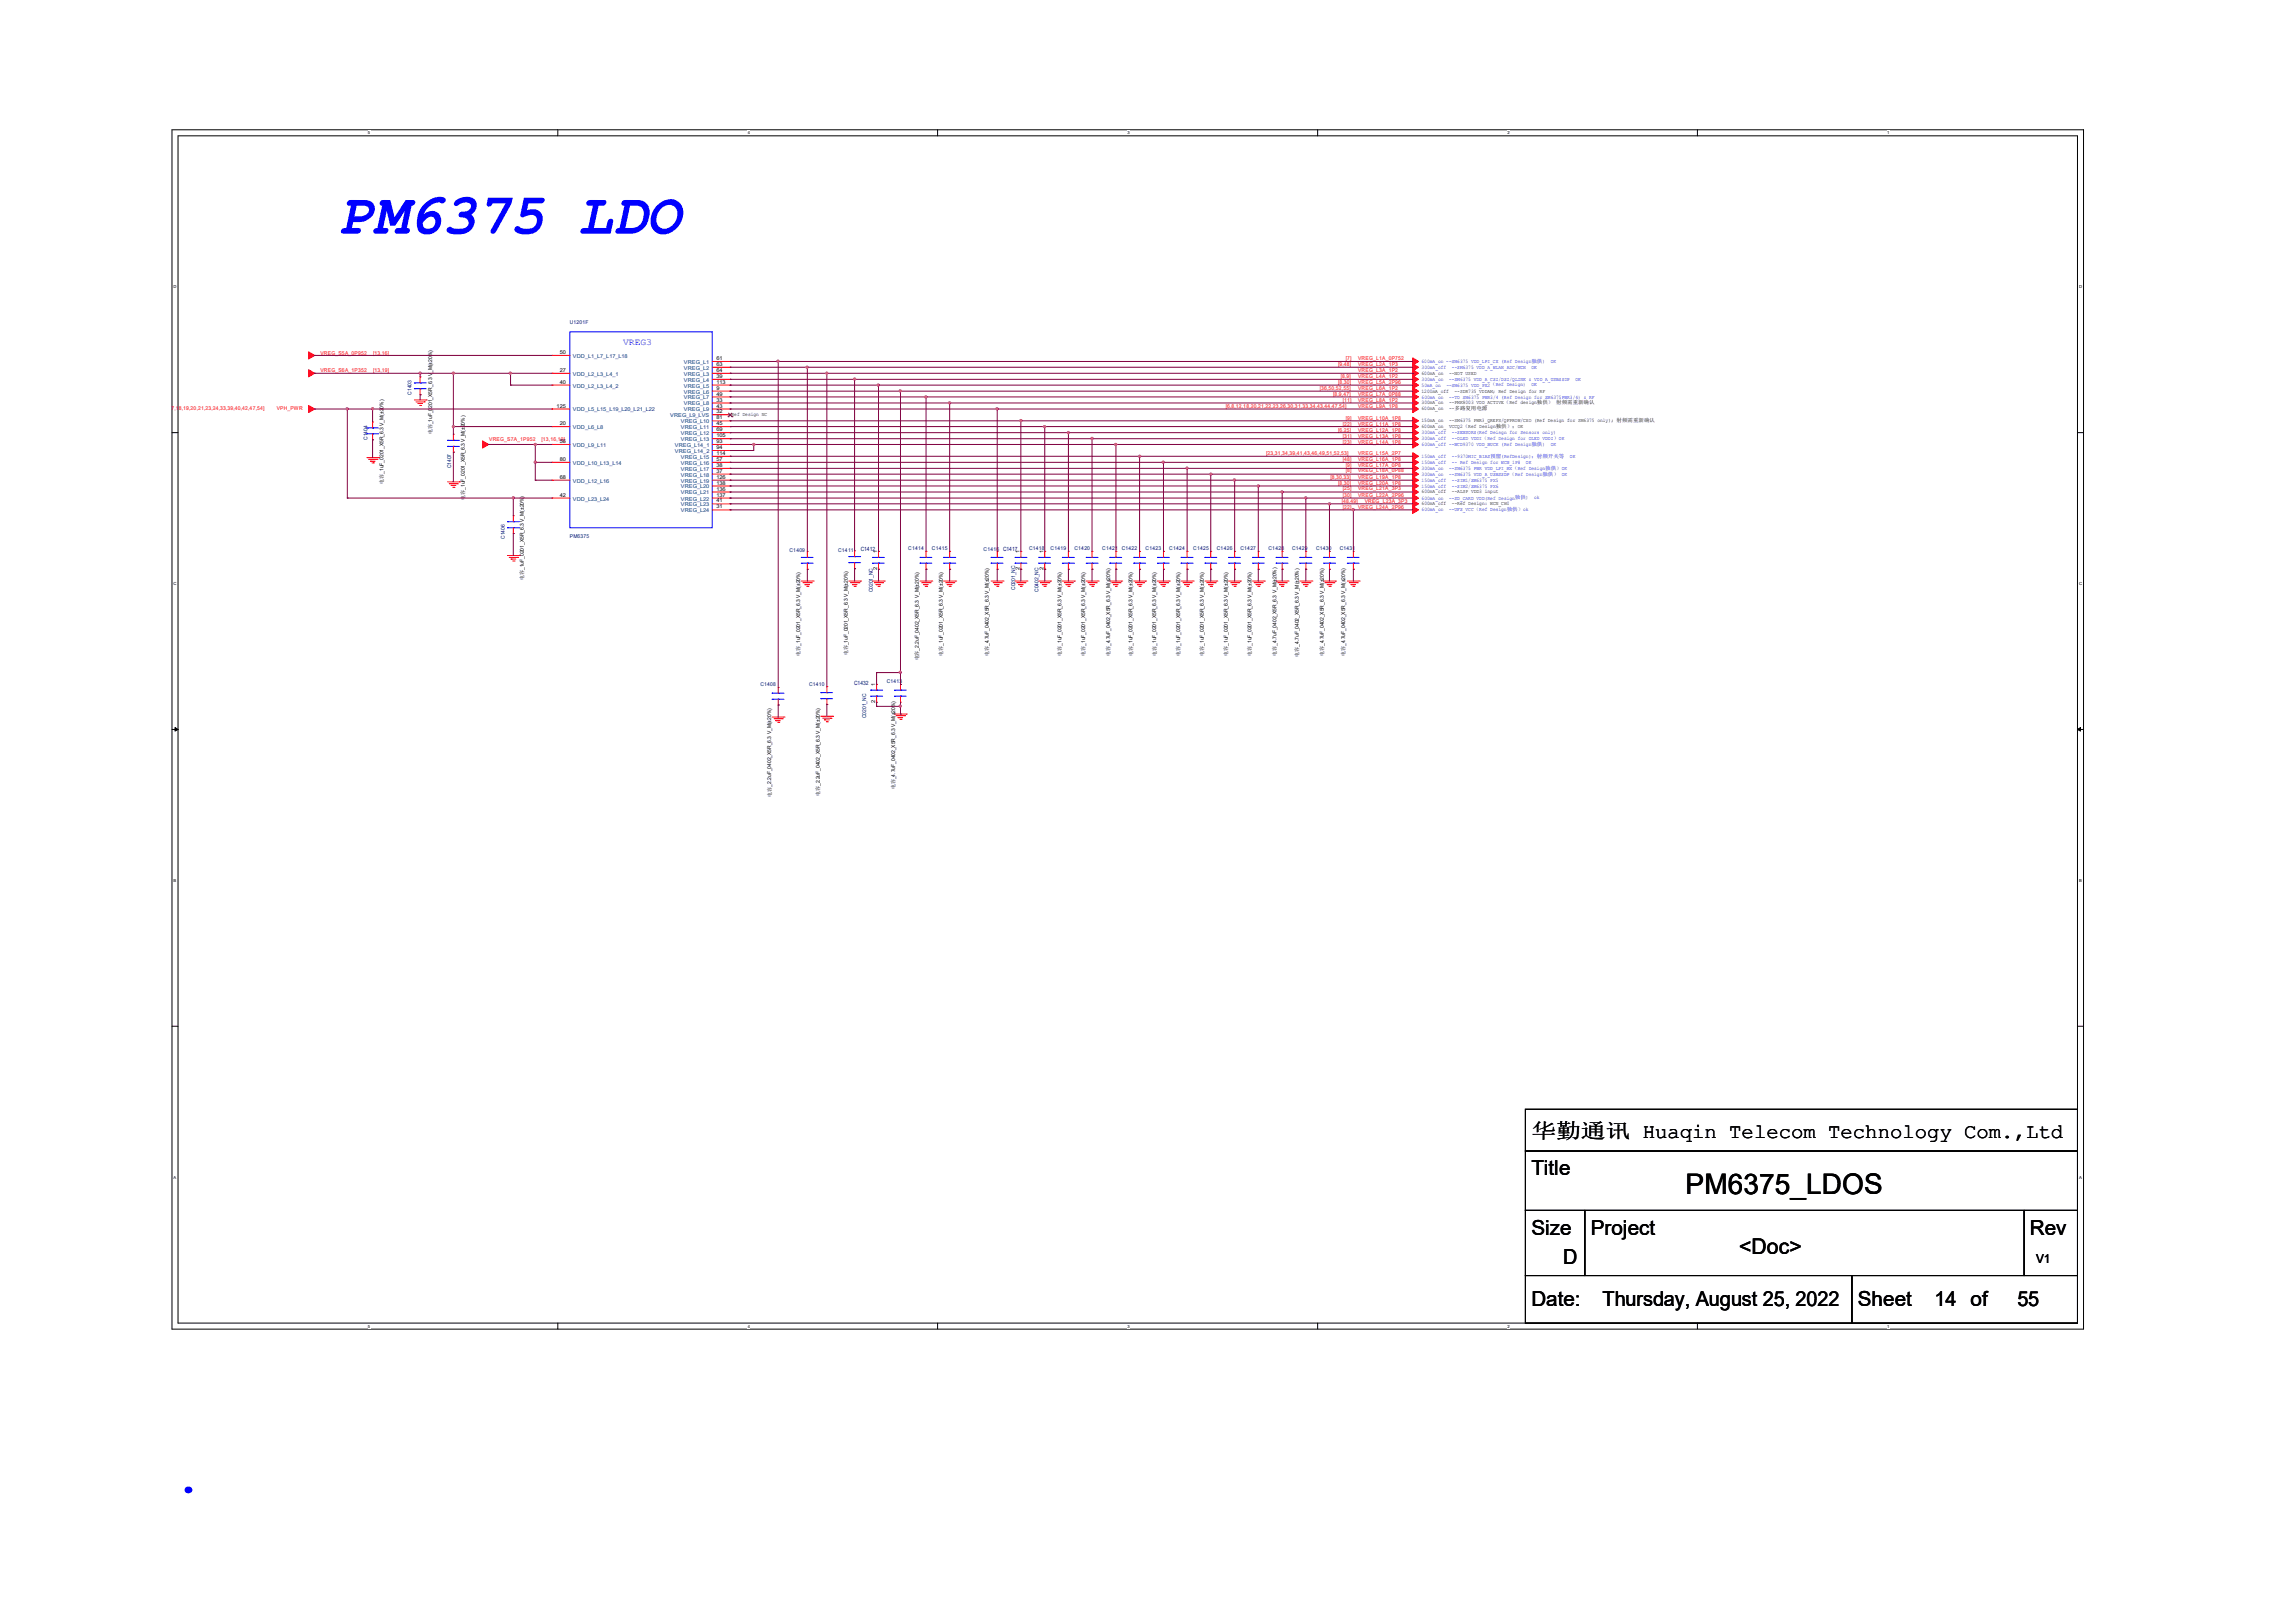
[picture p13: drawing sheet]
<svg xmlns="http://www.w3.org/2000/svg" width="350mm" height="250mm" viewBox="0 0 350 250" stroke-linecap="round" stroke-linejoin="round" font-family="sans-serif">
<defs><g id="words">
<text font-size="8.8" fill="#00f" x="52.3" y="36">PM6375 LDO</text>
<text font-size="8.5" fill="#00f" x="26.5" y="229.9">.</text>
<text font-size="4.4" x="259.7" y="183.9">PM6375_LDOS</text>
<text font-size="3.3" x="267.9" y="193.1">&lt;Doc&gt;</text>
<g font-size="3.2">
<text x="235.9" y="175.2">华勤通讯 Huaqin Telecom Technology Com.,Ltd</text>
<text x="235.9" y="181">Title</text>
<text x="235.9" y="190.2">Size</text>
<text x="245.1" y="190.2">Project</text>
<text x="312.7" y="190.2">Rev</text>
<text x="240.8" y="194.7">D</text>
<text x="235.9" y="201.1">Date:</text>
<text x="246.9" y="201.1">Thursday, August 25, 2022</text>
<text x="286.2" y="201.1">Sheet</text>
<text x="298" y="201.1">14 of</text>
<text x="310.8" y="201.1">55</text>
</g>
<text font-size="1.9" x="313.6" y="194.5">V1</text>
<text font-size="1.4" fill="#00f" x="96" y="53.2">VREG3</text>
<g font-size=".9" fill="#000080">
<text x="132.6" y="84.8">C1412</text>
<text x="131.6" y="105.5">C1432</text>
</g>
<g font-size=".8" fill="#000080">
<text x="87.8" y="49.8">U1201F</text>
<text x="63.4" y="60.8" transform="rotate(-90 63.4 60.8)">C1403</text>
<text x="56.6" y="67.7" transform="rotate(-90 56.6 67.7)">C1404</text>
<text x="69.5" y="72.1" transform="rotate(-90 69.5 72.1)">C1407</text>
<text x="77.8" y="83" transform="rotate(-90 77.8 83)">C1406</text>
<text x="87.8" y="82.9">PM6375</text>
<text x="121.6" y="85.1">C1409</text>
<text x="129.1" y="85">C1411</text>
<text x="139.9" y="84.8">C1414</text>
<text x="143.6" y="84.8">C1415</text>
<text x="151.5" y="84.9">C1416 C1417</text>
<text x="158.5" y="84.8">C1418</text>
<text x="161.8" y="84.8">C1419</text>
<text x="165.5" y="84.8">C1420</text>
<text x="169.8" y="84.8">C1421</text>
<text x="172.8" y="84.8">C1422</text>
<text x="176.5" y="84.8">C1423</text>
<text x="180.1" y="84.8">C1424</text>
<text x="183.8" y="84.8">C1425</text>
<text x="187.5" y="84.8">C1426</text>
<text x="191.1" y="84.8">C1427</text>
<text x="195.4" y="84.8">C1428</text>
<text x="199.1" y="84.8">C1429</text>
<text x="202.7" y="84.8">C1430</text>
<text x="206.4" y="84.8">C1431</text>
<text x="134.4" y="91.2" transform="rotate(-90 134.4 91.2)">C0201_NC</text>
<text x="156.4" y="90.9" transform="rotate(-90 156.4 90.9)">C0201_NC</text>
<text x="160" y="91.2" transform="rotate(-90 160 91.2)">C0402_NC</text>
<text x="117.1" y="105.7">C1408</text>
<text x="124.6" y="105.6">C1410</text>
<text x="136.6" y="105.2">C1413</text>
<text x="133.4" y="110.6" transform="rotate(-90 133.4 110.6)">C0201_NC</text>
</g>
<g font-size=".8" fill="#f00">
<text x="49.4" y="54.6">VREG_S5A_0P952</text>
<text x="49.4" y="57.3">VREG_S6A_1P352</text>
<text x="57.5" y="54.6">[13,16]</text>
<text x="57.5" y="57.3">[13,19]</text>
<text x="206.1" y="56.4">[9,48]</text>
<text x="206.1" y="59.2">[8,30]</text>
<text x="206.6" y="58.3">[8,9]</text>
<text x="207.3" y="55.5">[7]</text>
<text x="209.2" y="57.3">VREG_L3A_1P2</text>
<text x="209.2" y="55.5">VREG_L1A_0P752</text>
<text x="209.2" y="56.4">VREG_L2A_1P3</text>
<text x="209.2" y="58.3">VREG_L4A_1P2</text>
<text x="209.2" y="59.2">VREG_L5A_2P96</text>
<text x="21.2" y="63.1">[12,13,15,16,17,18,19,20,21,23,24,33,39,40,42,47,54]</text>
<text x="42.6" y="63.1">VPH_PWR</text>
<text x="188.8" y="62.8">[6,8,12,18,20,21,22,23,26,30,31,33,34,43,44,47,54]</text>
<text x="203.3" y="60.1">[36,50,52,55]</text>
<text x="205.4" y="61">[8,9,47]</text>
<text x="206.9" y="65.6">[22]</text>
<text x="206.9" y="61.9">[11]</text>
<text x="207.3" y="64.7">[9]</text>
<text x="209.2" y="62.8">VREG_L9A_1P8</text>
<text x="209.2" y="64.7">VREG_L10A_1P8</text>
<text x="209.2" y="65.6">VREG_L11A_1P8</text>
<text x="209.2" y="60.1">VREG_L6A_1P2</text>
<text x="209.2" y="61">VREG_L7A_0P88</text>
<text x="209.2" y="61.9">VREG_L8A_1P2</text>
<text x="75.3" y="68">VREG_S7A_1P952</text>
<text x="83.4" y="68">[13,16,19]</text>
<text x="195" y="70.2">[23,31,34,39,41,43,46,49,51,52,53]</text>
<text x="206.1" y="66.5">[6,25]</text>
<text x="206.9" y="67.4">[31]</text>
<text x="206.9" y="68.3">[23]</text>
<text x="206.9" y="71">[48]</text>
<text x="207.3" y="72">[9]</text>
<text x="209.2" y="66.5">VREG_L12A_1P8</text>
<text x="209.2" y="67.4">VREG_L13A_1P8</text>
<text x="209.2" y="68.3">VREG_L14A_1P8</text>
<text x="209.2" y="70.2">VREG_L15A_2P7</text>
<text x="209.2" y="71">VREG_L16A_1P8</text>
<text x="209.2" y="72">VREG_L17A_0P8</text>
<text x="205" y="73.7">[8,30,33]</text>
<text x="206.1" y="74.6">[8,30]</text>
<text x="206.7" y="77.5">[48,49]</text>
<text x="206.9" y="76.5">[30]</text>
<text x="206.9" y="75.5">[25]</text>
<text x="207.3" y="72.8">[8]</text>
<text x="209.2" y="72.8">VREG_L18A_0P88</text>
<text x="209.2" y="73.7">VREG_L19A_1P8</text>
<text x="209.2" y="74.6">VREG_L20A_1P8</text>
<text x="209.2" y="76.5">VREG_L22A_2P96</text>
<text x="209.2" y="75.5">VREG_L21A_3P3</text>
<text x="210.2" y="77.5">VREG_L23A_3P3</text>
<text x="206.9" y="78.4">[22]</text>
<text x="209.2" y="78.4">VREG_L24A_2P96</text>
</g>
<g font-size=".8">
<text x="86.2" y="54.5">50</text>
<text x="86.2" y="57.3">27</text>
<text x="86.2" y="59.1">40</text>
<text x="110.4" y="55.5">61</text>
<text x="110.4" y="56.4">63</text>
<text x="110.4" y="57.3">64</text>
<text x="110.4" y="58.2">39</text>
<text x="110.4" y="59.1">113</text>
<text x="219" y="57.7">600mA_on</text>
<text x="223.2" y="57.7">--NOT USED</text>
<text x="85.8" y="62.8">125</text>
<text x="86.2" y="65.5">20</text>
<text x="110.4" y="60">9</text>
<text x="110.4" y="60.9">49</text>
<text x="110.4" y="61.9">33</text>
<text x="110.4" y="62.8">43</text>
<text x="110.4" y="64.6">81</text>
<text x="110.4" y="65.5">45</text>
<text x="110.4" y="63.7">32</text>
<text x="112.7" y="64.1">Ref Design NC</text>
<text x="219" y="60.5">1200mA_off</text>
<text x="219" y="63.2">600mA_on</text>
<text x="219" y="65">150mA_on</text>
<text x="219" y="66">600mA_on_ VCCQ2（Ref Design独供）；OK</text>
<text x="219" y="62.3">300mA_on</text>
<text x="223.2" y="63.2">--多路复用电源</text>
<text x="223.2" y="65">--SM6375 PWR3_QREFS/QFPROW/CXO (Ref Design for SM6375 only); 射频需重新确认</text>
<text x="223.2" y="62.3">--PMK8003 VDD_ACTIVE（Ref design独供） 射频需重新确认</text>
<text x="224.1" y="60.5">--SDR735_VDDAM; Ref Design for RF</text>
<text x="66.6" y="66.9" transform="rotate(-90 66.6 66.9)">电容_1uF_0201_X5R_6.3 V_M(±20%)</text>
<text x="86.2" y="68.2">56</text>
<text x="86.2" y="71">80</text>
<text x="110.4" y="66.4">69</text>
<text x="110.4" y="67.4">105</text>
<text x="110.4" y="70.1">114</text>
<text x="110.4" y="71">57</text>
<text x="110.4" y="71.9">38</text>
<text x="110.4" y="68.2">93</text>
<text x="110.4" y="69.2">94</text>
<text x="59.1" y="74.5" transform="rotate(-90 59.1 74.5)">电容_1uF_0201_X5R_6.3 V_M(±20%)</text>
<text x="71.6" y="77" transform="rotate(-90 71.6 77)">电容_1uF_0201_X5R_6.3 V_M(±20%)</text>
<text x="86.2" y="73.8">68</text>
<text x="86.2" y="76.5">42</text>
<text x="110.4" y="72.8">37</text>
<text x="110.4" y="73.8">126</text>
<text x="110.4" y="74.6">138</text>
<text x="110.4" y="75.6">136</text>
<text x="110.4" y="76.5">137</text>
<text x="110.4" y="77.4">41</text>
<text x="219" y="77.8">600mA_off</text>
<text x="219" y="76">600mA_off</text>
<text x="223.7" y="77.8">--Ref Design: WCN_CH0</text>
<text x="223.7" y="76">--ALSP VDD3 input</text>
<text x="110.4" y="78.3">31</text>
<text x="80.7" y="89.3" transform="rotate(-90 80.7 89.3)">电容_1uF_0201_X5R_6.3 V_M(±20%)</text>
<text x="135.1" y="87.9" transform="rotate(-90 135.1 87.9)">2</text>
<text x="135.1" y="85.2" transform="rotate(-90 135.1 85.2)">1</text>
<text x="157" y="87.9" transform="rotate(-90 157 87.9)">2</text>
<text x="157" y="85.2" transform="rotate(-90 157 85.2)">1</text>
<text x="160.7" y="87.9" transform="rotate(-90 160.7 87.9)">2</text>
<text x="160.7" y="85.2" transform="rotate(-90 160.7 85.2)">1</text>
<text x="123.3" y="101" transform="rotate(-90 123.3 101)">电容_1uF_0201_X5R_6.3 V_M(±20%)</text>
<text x="130.6" y="100.9" transform="rotate(-90 130.6 100.9)">电容_1uF_0201_X5R_6.3 V_M(±20%)</text>
<text x="141.6" y="101.7" transform="rotate(-90 141.6 101.7)">电容_2.2uF_0402_X5R_6.3 V_M(±20%)</text>
<text x="145.2" y="101" transform="rotate(-90 145.2 101)">电容_1uF_0201_X5R_6.3 V_M(±20%)</text>
<text x="152.4" y="101.1" transform="rotate(-90 152.4 101.1)">电容_4.7uF_0402_X5R_6.3 V_M(±20%)</text>
<text x="163.5" y="101" transform="rotate(-90 163.5 101)">电容_1uF_0201_X5R_6.3 V_M(±20%)</text>
<text x="167.2" y="101" transform="rotate(-90 167.2 101)">电容_1uF_0201_X5R_6.3 V_M(±20%)</text>
<text x="171" y="101.1" transform="rotate(-90 171 101.1)">电容_4.7uF_0402_X5R_6.3 V_M(±20%)</text>
<text x="174.5" y="101" transform="rotate(-90 174.5 101)">电容_1uF_0201_X5R_6.3 V_M(±20%)</text>
<text x="178.1" y="101" transform="rotate(-90 178.1 101)">电容_1uF_0201_X5R_6.3 V_M(±20%)</text>
<text x="181.8" y="101" transform="rotate(-90 181.8 101)">电容_1uF_0201_X5R_6.3 V_M(±20%)</text>
<text x="185.5" y="101" transform="rotate(-90 185.5 101)">电容_1uF_0201_X5R_6.3 V_M(±20%)</text>
<text x="189.1" y="101" transform="rotate(-90 189.1 101)">电容_1uF_0201_X5R_6.3 V_M(±20%)</text>
<text x="192.8" y="101" transform="rotate(-90 192.8 101)">电容_1uF_0201_X5R_6.3 V_M(±20%)</text>
<text x="196.6" y="101" transform="rotate(-90 196.6 101)">电容_4.7uF_0402_X5R_6.3 V_M(±20%)</text>
<text x="200.1" y="101.1" transform="rotate(-90 200.1 101.1)">电容_4.7uF_0402_X5R_6.3 V_M(±20%)</text>
<text x="204" y="101.1" transform="rotate(-90 204 101.1)">电容_4.7uF_0402_X5R_6.3 V_M(±20%)</text>
<text x="207.2" y="101.1" transform="rotate(-90 207.2 101.1)">电容_4.7uF_0402_X5R_6.3 V_M(±20%)</text>
<text x="134.8" y="105.7" transform="rotate(-90 134.8 105.7)">1</text>
<text x="134.8" y="108.3" transform="rotate(-90 134.8 108.3)">2</text>
<text x="118.8" y="122.7" transform="rotate(-90 118.8 122.7)">电容_2.2uF_0402_X5R_6.3 V_M(±20%)</text>
<text x="126.3" y="122.6" transform="rotate(-90 126.3 122.6)">电容_2.2uF_0402_X5R_6.3 V_M(±20%)</text>
<text x="137.9" y="121.5" transform="rotate(-90 137.9 121.5)">电容_4.7uF_0402_X5R_6.3 V_M(±20%)</text>
</g>
<g font-size=".8" fill="#004080">
<text x="88.3" y="55.1">VDD_L1_L7_L17_L18</text>
<text x="88.3" y="57.9">VDD_L2_L3_L4_1</text>
<text x="88.3" y="59.7">VDD_L2_L3_L4_2</text>
<text x="105.4" y="56.1">VREG_L1</text>
<text x="105.4" y="56.9">VREG_L2</text>
<text x="105.4" y="57.9">VREG_L3</text>
<text x="105.4" y="58.8">VREG_L4</text>
<text x="105.4" y="59.7">VREG_L5</text>
<text x="88.3" y="63.4">VDD_L5_L15_L19_L20_L21_L22</text>
<text x="103.2" y="64.3">VREG_L9_LVS</text>
<text x="104.9" y="65.2">VREG_L10</text>
<text x="105.4" y="60.6">VREG_L6</text>
<text x="105.4" y="61.5">VREG_L7</text>
<text x="105.4" y="62.5">VREG_L8</text>
<text x="105.4" y="63.4">VREG_L9</text>
<text x="88.3" y="66.1">VDD_L6_L8</text>
<text x="88.3" y="68.8">VDD_L9_L11</text>
<text x="88.3" y="71.6">VDD_L10_L13_L14</text>
<text x="104" y="68.8">VREG_L14_1</text>
<text x="104" y="69.8">VREG_L14_2</text>
<text x="104.9" y="66.1">VREG_L11</text>
<text x="104.9" y="67">VREG_L12</text>
<text x="104.9" y="68">VREG_L13</text>
<text x="104.9" y="70.7">VREG_L15</text>
<text x="104.9" y="71.6">VREG_L16</text>
<text x="88.3" y="74.3">VDD_L12_L16</text>
<text x="88.3" y="77.1">VDD_L23_L24</text>
<text x="104.9" y="72.5">VREG_L17</text>
<text x="104.9" y="73.4">VREG_L18</text>
<text x="104.9" y="74.3">VREG_L19</text>
<text x="104.9" y="75.2">VREG_L20</text>
<text x="104.9" y="76.2">VREG_L21</text>
<text x="104.9" y="77.1">VREG_L22</text>
<text x="104.9" y="78">VREG_L23</text>
<text x="104.9" y="78.9">VREG_L24</text>
</g>
<g font-size=".8" fill="#00f">
<text x="219" y="55.9">600mA_on --SM6375 VDD_LPI_CX (Ref Design独供)</text>
<text x="219" y="56.8">300mA_off</text>
<text x="219" y="58.7">300mA_on</text>
<text x="219" y="59.6">50mA_on</text>
<text x="222.8" y="59.6">--SM6375 VDD_PX2（Ref Design)</text>
<text x="223.2" y="58.7">--SM6375 VDD_A_CSI/DSI/QLINK &amp; VDD_A_USBSSDP</text>
<text x="223.7" y="56.8">--SM6375 VDD_A_WLAN_ADC/WCN</text>
<text x="235.9" y="59.5">OK</text>
<text x="235.9" y="56.8">OK</text>
<text x="238.9" y="55.9">OK</text>
<text x="242.7" y="58.7">OK</text>
<text x="219" y="61.4">600mA_on</text>
<text x="223.2" y="61.4">--TO SM6375 PWR3/4 (Ref Design for SM6375PWR3/4) &amp; RF</text>
<text x="219" y="66.9">300mA_off</text>
<text x="219" y="67.8">300mA_off</text>
<text x="219" y="70.5">150mA_off</text>
<text x="219" y="68.7">600mA_off --WCD9370 VDD_BUCK (Ref Design独供)</text>
<text x="219" y="71.4">150mA_off</text>
<text x="223.7" y="66.9">--SENSORS(Ref Deisgn for Sensors only)</text>
<text x="223.7" y="67.8">--OLED VDDI（Ref Design for OLED VDDI）OK</text>
<text x="223.7" y="70.5">--9370MIC_BIAS预留(RefDesign)；射频开关等</text>
<text x="223.7" y="71.4">-- Ref Design for WCN_1P8</text>
<text x="235.1" y="71.4">OK</text>
<text x="238.9" y="68.7">OK</text>
<text x="241.9" y="70.5">OK</text>
<text x="219" y="74.2">150mA_off</text>
<text x="219" y="75.1">150mA_off</text>
<text x="219" y="77">600mA_on</text>
<text x="219" y="73.3">300mA_on</text>
<text x="219" y="72.4">300mA_on</text>
<text x="223.2" y="77">--SD_CARD VDD(Ref Design独供)</text>
<text x="223.2" y="73.3">--SM6375 VDD_A_USBSSDP（Ref Design独供） OK</text>
<text x="223.2" y="72.4">--SM6375 PWR VDD_LPI_MX（Ref Design独供）OK</text>
<text x="223.7" y="74.2">--SIM1/SM6375 PX5</text>
<text x="223.7" y="75.1">--SIM2/SM6375 PX6</text>
<text x="236.3" y="76.9">ok</text>
<text x="219" y="78.8">600mA_on</text>
<text x="223.2" y="78.8">--UFS_VCC（Ref Design独供）ok</text>
</g>
<g font-size=".6">
<text x="56.7" y="20.7">5</text>
<text x="115.2" y="20.7">4</text>
<text x="173.7" y="20.7">3</text>
<text x="232.2" y="20.7">2</text>
<text x="290.7" y="20.7">1</text>
<text x="26.7" y="44.4">D</text>
<text x="320.3" y="44.4">D</text>
<text x="26.7" y="90.1">C</text>
<text x="320.3" y="90.1">C</text>
<text x="26.7" y="135.8">B</text>
<text x="320.3" y="135.8">B</text>
<text x="26.7" y="181.5">A</text>
<text x="320.3" y="181.5">A</text>
<text x="56.7" y="204.5">5</text>
<text x="115.2" y="204.5">4</text>
<text x="173.7" y="204.5">3</text>
<text x="232.2" y="204.5">2</text>
<text x="290.7" y="204.5">1</text>
</g>
</g></defs>
<path d="M26.5 20h294.5v184.7h-294.5zM27.4 20.9h292.6v182.9h-292.6z" fill="none" stroke="#000" stroke-width=".15"/>
<g fill="#fff">
<path d="M56.7 20.1h.3v.7h-.3z"/>
<path d="M56.7 203.9h.3v.8h-.3z"/>
</g>
<path d="M85.9 20v.9M85.9 203.8v.9" fill="none" stroke="#000" stroke-width=".15"/>
<g fill="#fff">
<path d="M115.2 20.1h.3v.7h-.3z"/>
<path d="M115.2 203.9h.3v.8h-.3z"/>
</g>
<path d="M144.4 20v.9M144.4 203.8v.9" fill="none" stroke="#000" stroke-width=".15"/>
<g fill="#fff">
<path d="M173.7 20.1h.3v.7h-.3z"/>
<path d="M173.7 203.9h.3v.8h-.3z"/>
</g>
<path d="M203 20v.9M203 203.8v.9" fill="none" stroke="#000" stroke-width=".15"/>
<g fill="#fff">
<path d="M232.2 20.1h.4v.7h-.4z"/>
<path d="M232.2 203.9h.4v.8h-.4z"/>
</g>
<path d="M261.5 20v.9M261.5 203.8v.9" fill="none" stroke="#000" stroke-width=".15"/>
<g fill="#fff">
<path d="M290.7 20.1h.4v.7h-.4z"/>
<path d="M290.7 203.9h.4v.8h-.4z"/>
<path d="M26.7 43.8h.5v.7h-.5z"/>
<path d="M320.3 43.8h.5v.7h-.5z"/>
<path d="M26.7 89.5h.5v.7h-.5z"/>
<path d="M320.3 89.5h.5v.7h-.5z"/>
</g>
<path d="M26.5 66.6h.9M320 66.6h1" fill="none" stroke="#000" stroke-width=".15"/>
<g fill="#fff">
<path d="M26.7 135.2h.5v.7h-.5z"/>
<path d="M320.3 135.2h.4v.7h-.4z"/>
</g>
<path d="M26.5 112.4h.9M320 112.4h1" fill="none" stroke="#000" stroke-width=".15"/>
<path d="M27 112.1l.4 .3-.4 .2zM320 112.4l.5-.3v.5z" fill="#000" stroke="#000" stroke-width=".15"/>
<g fill="#fff">
<path d="M26.7 180.9h.4v.8h-.4z"/>
<path d="M320.3 180.9h.4v.8h-.4z"/>
</g>
<path d="M26.5 158.1h.9M320 158.1h1M235 177.3h85v9.1h-85zM235 170.9h85v6.4h-85zM235 186.4h9.1v10.1h-9.1zM235 196.5h50.3v7.3h-50.3zM244.1 186.4h67.7v10.1h-67.7zM285.3 196.5h34.7v7.3h-34.7zM311.8 186.4h8.2v10.1h-8.2z" fill="none" stroke="#000" stroke-width=".15"/>
<g fill="none" stroke="#f00" stroke-width=".15">
<path d="M64.7 58h.1M64.7 58v1M64.7 59.9v.9M85 54.7h2.8M85 57.5h2.8M85 59.3h2.8M85 54.7h.1M85 57.5h.1M85 59.3h.1M109.7 57.5h2.8M109.7 59.3h2.8M109.7 55.7h2.8"/>
<path d="M109.7 56.6h2.8M109.7 58.4h2.8M112.5 55.7h.1M112.5 56.6h.1M112.5 57.5h.1M112.5 58.4h.1M112.5 59.3h.1M56.5 70.5h1.8M56.8 70.7h1.3M57.1 71h.1M57.1 71h.7M57.3 71.3h.2"/>
<path d="M57.4 65h.1M57.4 67.7h.1M57.4 65v.9M57.4 66.8v.9M57.5 71.3h.1M58.1 70.7h.1M58.3 70.5h.1M63.8 61.6h1.9M64.1 61.9h1.3M64.4 62.2h.1M64.4 62.2h.7M64.6 62.5h.2"/>
<path d="M64.7 60.8h.1M64.8 62.5h.1M65.4 61.9h.1M65.7 61.6h.1M69 74.2h1.8M69.2 74.5h1.3M69.5 74.8h.1M69.5 74.8h.7M69.8 75.1h.1M69.8 66.9h.1M69.8 69.6h.1M69.8 66.9v.9"/>
<path d="M69.8 68.8v.8M69.9 75.1h.1M70.5 74.5h.1M70.8 74.2h.1M79.1 79.4h.1M79.1 79.4v1M85 63h2.8M85 65.7h2.8M85 68.5h2.8M85 71.2h2.8M85 74h2.8M85 76.7h2.8"/>
<path d="M85 63h.1M85 65.7h.1M85 68.5h.1M85 71.2h.1M85 74h.1M85 76.7h.1M109.7 63h2.8M109.7 65.7h2.8M109.7 68.5h2.8M109.7 71.2h2.8M109.7 74h2.8M109.7 76.7h2.8"/>
<path d="M109.7 60.3h2.8M109.7 61.1h2.8M109.7 62.1h2.8M109.7 63.9h2.8M109.7 64.8h2.8M109.7 66.6h2.8M109.7 67.6h2.8M109.7 69.4h2.8M109.7 70.3h2.8M109.7 72.1h2.8M109.7 73h2.8M109.7 74.9h2.8"/>
<path d="M109.7 75.8h2.8M109.7 77.6h2.8M109.7 78.5h2.8M112.5 60.3h.1M112.5 61.1h.1M112.5 62.1h.1M112.5 63h.1M112.5 63.9h.1M112.5 64.8h.1M112.5 65.7h.1M112.5 66.6h.1M112.5 67.6h.1"/>
<path d="M112.5 68.5h.1M112.5 69.4h.1M112.5 70.3h.1M112.5 71.2h.1M112.5 72.1h.1M112.5 73h.1M112.5 74h.1M112.5 74.9h.1M112.5 75.8h.1M112.5 76.7h.1M112.5 77.6h.1M112.5 78.5h.1"/>
<path d="M78.2 85.6h1.8M78.4 85.9h1.3M78.7 86.1h.8M78.7 86.1h.1M79 86.4h.2M79.1 82.2h.1M79.1 81.3v.9M79.2 86.4h.1M79.7 85.9h.1M80 85.6h.1M123.4 89.5h1.9M123.7 89.8h1.3"/>
<path d="M124 90.1h.1M124 90.1h.7M124.2 90.3h.3M124.4 84.9h.1M124.4 87.7h.1M124.4 84.9v1M124.4 86.8v.9M124.5 90.3h.1M125 89.8h.1M125.3 89.5h.1M130.8 89.5h1.8M131 89.8h1.3"/>
<path d="M131.3 90.1h.1M131.3 90.1h.7M131.6 90.3h.2M131.7 84.8h.1M131.7 87.6h.1M131.7 84.8v.9M131.7 86.7v.9M131.8 90.3h.1M132.3 89.8h.1M132.6 89.5h.1M134.4 89.5h1.8M134.7 89.8h1.3"/>
<path d="M135 90.1h.1M135 90.1h.7M135.2 90.3h.2M135.3 84.9h.1M135.3 87.7h.1M135.3 84.9v1M135.3 86.8v.9M135.4 90.3h.1M136 89.8h.1M136.2 89.5h.1M141.7 89.5h1.8M142 89.8h1.3"/>
<path d="M142.3 90.1h.7M142.3 90.1h.1M142.5 90.3h.2M142.7 84.9h.1M142.7 87.7h.1M142.7 84.9v1M142.7 86.8v.9M142.7 90.3h.1M143.3 89.8h.1M143.5 89.5h.1M145.4 89.5h1.8M145.7 89.8h1.2"/>
<path d="M145.9 90.1h.1M145.9 90.1h.8M146.2 90.3h.2M146.3 84.9h.1M146.3 87.7h.1M146.3 84.9v1M146.3 86.8v.9M146.4 90.3h.1M146.9 89.8h.1M147.2 89.5h.1M152.7 89.5h1.8M153 89.8h1.3"/>
<path d="M153.2 90.1h.1M153.2 90.1h.8M153.5 90.3h.2M153.6 84.9h.1M153.6 87.7h.1M153.6 84.9v1M153.6 86.8v.9M153.7 90.3h.1M154.3 89.8h.1M154.5 89.5h.1M156.4 89.5h1.8M156.6 89.8h1.3"/>
<path d="M156.9 90.1h.1M156.9 90.1h.7M157.2 90.3h.1M157.3 84.9h.1M157.3 87.7h.1M157.3 84.9v1M157.3 86.8v.9M157.3 90.3h.1M157.9 89.8h.1M158.2 89.5h.1M160 89.5h1.8M160.3 89.8h1.3"/>
<path d="M160.6 90.1h.7M160.6 90.1h.1M160.8 90.3h.2M160.9 84.9h.1M160.9 87.7h.1M160.9 84.9v1M160.9 86.8v.9M161 90.3h.1M161.6 89.8h.1M161.8 89.5h.1M163.7 89.5h1.8M164 89.8h1.2"/>
<path d="M164.2 90.1h.1M164.2 90.1h.8M164.5 90.3h.2M164.6 84.9h.1M164.6 87.7h.1M164.6 84.9v1M164.6 86.8v.9M164.7 90.3h.1M165.2 89.8h.1M165.5 89.5h.1M167.3 89.5h1.9M167.6 89.8h1.3"/>
<path d="M167.9 90.1h.1M167.9 90.1h.7M168.1 90.3h.3M168.2 84.9h.1M168.2 87.7h.1M168.2 84.9v1M168.2 86.8v.9M168.4 90.3h.1M168.9 89.8h.1M169.2 89.5h.1M171 89.5h1.8M171.3 89.8h1.2"/>
<path d="M171.5 90.1h.1M171.5 90.1h.7M171.8 90.3h.2M171.9 84.9h.1M171.9 87.7h.1M171.9 84.9v1M171.9 86.8v.9M172 90.3h.1M172.5 89.8h.1M172.8 89.5h.1M174.7 89.5h1.8M174.9 89.8h1.3"/>
<path d="M175.2 90.1h.1M175.2 90.1h.7M175.5 90.3h.1M175.6 84.9h.1M175.6 87.7h.1M175.6 84.9v1M175.6 86.8v.9M175.6 90.3h.1M176.2 89.8h.1M176.5 89.5h.1M178.3 89.5h1.8M178.6 89.8h1.3"/>
<path d="M178.9 90.1h.1M178.9 90.1h.7M179.1 90.3h.2M179.2 84.9h.1M179.2 87.7h.1M179.2 84.9v1M179.2 86.8v.9M179.3 90.3h.1M179.9 89.8h.1M180.1 89.5h.1M181.9 89.5h1.9M182.2 89.8h1.3"/>
<path d="M182.5 90.1h.8M182.5 90.1h.1M182.8 90.3h.2M182.9 84.9h.1M182.9 87.7h.1M182.9 84.9v1M182.9 86.8v.9M183 90.3h.1M183.5 89.8h.1M183.8 89.5h.1M185.6 89.5h1.8M185.9 89.8h1.3"/>
<path d="M186.2 90.1h.7M186.2 90.1h.1M186.4 90.3h.2M186.5 84.9h.1M186.5 87.7h.1M186.5 84.9v1M186.5 86.8v.9M186.6 90.3h.1M187.2 89.8h.1M187.4 89.5h.1M189.3 89.5h1.8M189.6 89.8h1.2"/>
<path d="M189.8 90.1h.1M189.8 90.1h.7M190.1 90.3h.2M190.2 84.9h.1M190.2 87.7h.1M190.2 84.9v1M190.2 86.8v.9M190.3 90.3h.1M190.8 89.8h.1M191.1 89.5h.1M192.9 89.5h1.9M193.2 89.8h1.3"/>
<path d="M193.5 90.1h.1M193.5 90.1h.7M193.8 90.3h.1M193.8 84.9h.1M193.8 87.7h.1M193.8 84.9v1M193.8 86.8v.9M193.9 90.3h.1M194.5 89.8h.1M194.8 89.5h.1M196.6 89.5h1.8M196.8 89.8h1.4"/>
<path d="M197.1 90.1h.1M197.1 90.1h.8M197.4 90.3h.2M197.5 84.9h.1M197.5 87.7h.1M197.5 84.9v1M197.5 86.8v.9M197.6 90.3h.1M198.2 89.8h.1M198.4 89.5h.1M200.2 89.5h1.9M200.5 89.8h1.3"/>
<path d="M200.8 90.1h.1M200.8 90.1h.7M201.1 90.3h.1M201.2 84.9h.1M201.2 87.7h.1M201.2 84.9v1M201.2 86.8v.9M201.2 90.3h.1M201.8 89.8h.1M202.1 89.5h.1M203.9 89.5h1.8M204.2 89.8h1.3"/>
<path d="M204.5 90.1h.7M204.5 90.1h.1M204.7 90.3h.2M204.8 84.9h.1M204.8 87.7h.1M204.8 84.9v1M204.8 86.8v.9M204.9 90.3h.1M205.5 89.8h.1M205.7 89.5h.1M207.6 89.5h1.8M207.9 89.8h1.2"/>
<path d="M208.1 90.1h.1M208.1 90.1h.7M208.4 90.3h.2M208.5 84.9h.1M208.5 87.7h.1M208.5 84.9v1M208.5 86.8v.9M208.6 90.3h.1M209.1 89.8h.1M209.4 89.5h.1M119 110.5h1.8M119.2 110.7h1.3"/>
<path d="M119.5 111h.7M119.5 111h.1M119.8 111.3h.2M119.9 105.9h.1M119.9 108.6h.1M119.9 105.9v.9M119.9 107.7v.9M120 111.3h.1M120.5 110.7h.1M120.8 110.5h.1M126.4 110.3h1.9M126.7 110.6h1.3"/>
<path d="M127 110.9h.1M127 110.9h.8M127.3 111.2h.2M127.4 105.8h.1M127.4 108.5h.1M127.4 105.8v.9M127.4 107.6v.9M127.5 111.2h.1M128 110.6h.1M128.3 110.3h.1M135 105.4h.1M135 108.2h.1"/>
<path d="M135 105.4v.9M135 107.2v1M137.8 110h1.8M138.1 110.2h1.3M138.3 110.5h.8M138.3 110.5h.1M138.6 110.8h.2M138.7 105.4h.1M138.7 108.2h.1M138.7 105.4v.9M138.7 107.2v1M138.8 110.8h.1"/>
<path d="M139.4 110.2h.1M139.6 110h.1"/>
</g>
<g fill="#f00" stroke="#f00" stroke-width=".15">
<path d="M47.5 54.2l1 .5-1 .6z" fill-rule="evenodd"/>
<path d="M217.6 55.1l.9 .6-.9 .5z" fill-rule="evenodd"/>
<path d="M217.6 56l.9 .6-.9 .5z" fill-rule="evenodd"/>
<path d="M47.5 56.9l1 .6-1 .5z" fill-rule="evenodd"/>
<path d="M217.6 57.9l.9 .5-.9 .6z" fill-rule="evenodd"/>
<path d="M217.6 58.8l.9 .5-.9 .6z" fill-rule="evenodd"/>
<path d="M217.6 59.7l.9 .6-.9 .5z" fill-rule="evenodd"/>
<path d="M217.6 60.6l.9 .5-.9 .6z" fill-rule="evenodd"/>
<path d="M217.6 61.5l.9 .6-.9 .5z" fill-rule="evenodd"/>
<path d="M47.5 62.5l1 .5-1 .6z" fill-rule="evenodd"/>
<path d="M217.6 62.5l.9 .5-.9 .6z" fill-rule="evenodd"/>
<path d="M217.6 64.3l.9 .5-.9 .6z" fill-rule="evenodd"/>
<path d="M217.6 65.2l.9 .5-.9 .6z" fill-rule="evenodd"/>
<path d="M217.6 66.1l.9 .5-.9 .6z" fill-rule="evenodd"/>
<path d="M217.6 67l.9 .6-.9 .5z" fill-rule="evenodd"/>
<path d="M74.3 67.9l1 .6-1 .5z" fill-rule="evenodd"/>
<path d="M217.6 67.9l.9 .6-.9 .5z" fill-rule="evenodd"/>
<path d="M217.6 69.7l.9 .6-.9 .5z" fill-rule="evenodd"/>
<path d="M217.6 70.7l.9 .5-.9 .6z" fill-rule="evenodd"/>
<path d="M217.6 71.6l.9 .5-.9 .6z" fill-rule="evenodd"/>
<path d="M217.6 72.5l.9 .5-.9 .6z" fill-rule="evenodd"/>
<path d="M217.6 73.4l.9 .6-.9 .5z" fill-rule="evenodd"/>
<path d="M217.6 74.3l.9 .6-.9 .5z" fill-rule="evenodd"/>
<path d="M217.6 76.2l.9 .5-.9 .6z" fill-rule="evenodd"/>
<path d="M217.6 77.1l.9 .5-.9 .6z" fill-rule="evenodd"/>
<path d="M217.6 78l.9 .5-.9 .6z" fill-rule="evenodd"/>
<path d="M217.6 75.2l.9 .6-.9 .5z" fill-rule="evenodd"/>
<path d="M217.6 56.9l.9 .6-.9 .5z" fill-rule="evenodd"/>
</g>
<g fill="none" stroke="#00f" stroke-width=".15">
<path d="M63.8 59h.1M63.8 59.9h.1M63.8 59h1.9M63.8 59.9h1.9M64.7 59h.1M64.7 59.9h.1M87.8 51.1h21.9v30.2h-21.9zM56.5 65.9h1.8M56.5 66.8h1.8M56.5 65.9h.1M56.5 66.8h.1M57.4 65.9h.1"/>
<path d="M57.4 66.8h.1M69 67.8h1.8M69 68.8h1.8M69 67.8h.1M69 68.8h.1M69.8 67.8h.1M69.8 68.8h.1M78.2 80.4h1.8M78.2 81.3h1.8M78.2 80.4h.1M78.2 81.3h.1M79.1 80.4h.1"/>
<path d="M79.1 81.3h.1M123.4 85.9h.1M123.4 86.8h.1M123.4 85.9h1.9M123.4 86.8h1.9M124.4 85.9h.1M124.4 86.8h.1M130.8 85.7h.1M130.8 86.7h.1M130.8 85.7h1.8M130.8 86.7h1.8M131.7 85.7h.1"/>
<path d="M131.7 86.7h.1M134.4 85.9h.1M134.4 86.8h.1M134.4 85.9h1.8M134.4 86.8h1.8M135.3 85.9h.1M135.3 86.8h.1M141.7 85.9h1.8M141.7 86.8h1.8M141.7 85.9h.1M141.7 86.8h.1M142.7 85.9h.1"/>
<path d="M142.7 86.8h.1M145.4 85.9h1.8M145.4 86.8h1.8M145.4 85.9h.1M145.4 86.8h.1M146.3 85.9h.1M146.3 86.8h.1M152.7 85.9h.1M152.7 86.8h.1M152.7 85.9h1.8M152.7 86.8h1.8M153.6 85.9h.1"/>
<path d="M153.6 86.8h.1M156.4 85.9h.1M156.4 86.8h.1M156.4 85.9h1.8M156.4 86.8h1.8M157.3 85.9h.1M157.3 86.8h.1M160 85.9h.1M160 86.8h.1M160 85.9h1.8M160 86.8h1.8M160.9 85.9h.1"/>
<path d="M160.9 86.8h.1M163.7 85.9h1.8M163.7 86.8h1.8M163.7 85.9h.1M163.7 86.8h.1M164.6 85.9h.1M164.6 86.8h.1M167.3 85.9h.1M167.3 86.8h.1M167.3 85.9h1.9M167.3 86.8h1.9M168.2 85.9h.1"/>
<path d="M168.2 86.8h.1M171 85.9h.1M171 86.8h.1M171 85.9h1.8M171 86.8h1.8M171.9 85.9h.1M171.9 86.8h.1M174.7 85.9h.1M174.7 86.8h.1M174.7 85.9h1.8M174.7 86.8h1.8M175.6 85.9h.1"/>
<path d="M175.6 86.8h.1M178.3 85.9h.1M178.3 86.8h.1M178.3 85.9h1.8M178.3 86.8h1.8M179.2 85.9h.1M179.2 86.8h.1M181.9 85.9h1.9M181.9 86.8h1.9M181.9 85.9h.1M181.9 86.8h.1M182.9 85.9h.1"/>
<path d="M182.9 86.8h.1M185.6 85.9h.1M185.6 86.8h.1M185.6 85.9h1.8M185.6 86.8h1.8M186.5 85.9h.1M186.5 86.8h.1M189.3 85.9h.1M189.3 86.8h.1M189.3 85.9h1.8M189.3 86.8h1.8M190.2 85.9h.1"/>
<path d="M190.2 86.8h.1M192.9 85.9h.1M192.9 86.8h.1M192.9 85.9h1.9M192.9 86.8h1.9M193.8 85.9h.1M193.8 86.8h.1M196.6 85.9h.1M196.6 86.8h.1M196.6 85.9h1.8M196.6 86.8h1.8M197.5 85.9h.1"/>
<path d="M197.5 86.8h.1M200.2 85.9h1.9M200.2 86.8h1.9M200.2 85.9h.1M200.2 86.8h.1M201.2 85.9h.1M201.2 86.8h.1M203.9 85.9h1.8M203.9 86.8h1.8M203.9 85.9h.1M203.9 86.8h.1M204.8 85.9h.1"/>
<path d="M204.8 86.8h.1M207.6 85.9h.1M207.6 86.8h.1M207.6 85.9h1.8M207.6 86.8h1.8M208.5 85.9h.1M208.5 86.8h.1M119 106.8h.1M119 107.7h.1M119 106.8h1.8M119 107.7h1.8M119.9 106.8h.1"/>
<path d="M119.9 107.7h.1M126.4 106.7h.1M126.4 107.6h.1M126.4 106.7h1.9M126.4 107.6h1.9M127.4 106.7h.1M127.4 107.6h.1M134.1 106.3h.1M134.1 107.2h.1M134.1 106.3h1.9M134.1 107.2h1.9M135 106.3h.1"/>
<path d="M135 107.2h.1M137.8 106.3h.1M137.8 107.2h.1M137.8 106.3h1.8M137.8 107.2h1.8M138.7 106.3h.1M138.7 107.2h.1"/>
</g>
<path d="M112.2 64.2h.1M112.2 63.6l.6 .6M112.7 63.6l-.5 .6M112.8 64.2h.1" fill="none" stroke="#804000" stroke-width=".15"/>
<g fill="none" stroke="#800040" stroke-width=".15">
<path d="M48.5 57.5h.1M48.5 57.5h36.5M48.5 54.7h.1M48.5 54.7h36.5M64.7 57.5h.1M64.7 57.5v.5M69.8 57.5h.1M69.8 57.5v9.4M78.6 57.5h.1M78.6 59.3h.1M78.6 57.5v1.8M78.6 59.3h6.4"/>
<path d="M112.5 58.4h105.1M112.5 59.3h105.1M112.5 57.5h105.1M112.5 56.6h.1M112.5 57.5h.1M112.5 58.4h.1M112.5 59.3h.1M112.5 56.6h105.1M112.5 55.7h.1M112.5 55.7h105.1M119.9 55.7h.1M119.9 55.7v50.2"/>
<path d="M124.4 56.6h.1M124.4 56.6v28.3M127.4 57.5h.1M127.4 57.5v48.3M131.7 58.4h.1M131.7 58.4v26.4M135.3 59.3h.1M135.3 59.3v25.6M217.6 57.5h.1M48.5 63h36.5M48.5 63h.1M53.5 76.7h31.5"/>
<path d="M53.5 63h.1M53.5 76.7h.1M53.5 63v13.7M57.4 63h.1M57.4 67.7h.1M57.4 63v2M57.4 67.7v2.8M64.7 60.8h.1M64.7 60.8v.8M69.8 65.7h.1M69.8 65.7h15.2M69.8 69.6h.1"/>
<path d="M69.8 69.6v4.6M75.3 68.5h9.7M75.3 68.5h.1M79.1 76.7h.1M79.1 76.7v2.7M82.5 74h.1M82.5 68.5h.1M82.5 71.2h.1M82.5 71.2h2.5M82.5 74h2.5M82.5 68.5v5.5M112.5 65.7h105.1"/>
<path d="M112.5 65.7h.1M112.5 76.7h105.1M112.5 71.2h105.1M112.5 75.8h105.1M112.5 70.3h105.1M112.5 74.9h105.1M112.5 64.8h105.1M112.5 60.3h105.1M112.5 61.1h105.1M112.5 66.6h105.1M112.5 74h105.1M112.5 60.3h.1"/>
<path d="M112.5 61.1h.1M112.5 62.1h.1M112.5 64.8h.1M112.5 66.6h.1M112.5 67.6h.1M112.5 69.4h.1M112.5 70.3h.1M112.5 71.2h.1M112.5 72.1h.1M112.5 73h.1M112.5 74h.1M112.5 74.9h.1"/>
<path d="M112.5 76.7h.1M112.5 77.6h.1M112.5 78.5h.1M112.5 75.8h.1M112.5 78.5h105.1M112.5 68.5h105.1M112.5 62.1h105.1M112.5 73h105.1M112.5 77.6h105.1M112.5 67.6h105.1M112.5 72.1h105.1M112.5 63h105.1"/>
<path d="M112.5 68.5h.1M112.5 63h.1M116.1 68.5h.1M116.1 68.5v.9h-3.6M138.7 60.3h.1M138.7 60.3v45.1M142.7 61.1h.1M142.7 61.1v23.8M146.3 62.1h.1M146.3 62.1v22.8M153.6 63h.1M153.6 63v21.9"/>
<path d="M157.3 64.8h.1M157.3 64.8v20.1M160.9 65.7h.1M160.9 65.7v19.2M164.6 66.6h.1M164.6 66.6v18.3M168.2 67.6h.1M168.2 67.6v17.3M171.9 68.5h.1M171.9 68.5v16.4M175.6 70.3h.1M175.6 70.3v14.6"/>
<path d="M179.2 71.2h.1M179.2 71.2v13.7M182.9 72.1h.1M182.9 72.1v12.8M186.5 73h.1M186.5 73v11.9M190.2 74h.1M190.2 74v10.9M193.8 74.9h.1M193.8 74.9v10M197.5 75.8h.1M197.5 75.8v9.1"/>
<path d="M201.2 76.7h.1M201.2 76.7v8.2M204.8 77.6h.1M204.8 77.6v7.3M208.5 78.5h.1M208.5 78.5v6.4M79.1 82.2h.1M79.1 82.2v3.4M124.4 87.7h.1M124.4 87.7v1.8M131.7 87.6h.1M131.7 87.6v1.9"/>
<path d="M135.3 87.7h.1M135.3 87.7v1.8M142.7 87.7h.1M142.7 87.7v1.8M146.3 87.7h.1M146.3 87.7v1.8M153.6 87.7h.1M153.6 87.7v1.8M157.3 87.7h.1M157.3 87.7v1.8M160.9 87.7h.1M160.9 87.7v1.8"/>
<path d="M164.6 87.7h.1M164.6 87.7v1.8M168.2 87.7h.1M168.2 87.7v1.8M171.9 87.7h.1M171.9 87.7v1.8M175.6 87.7h.1M175.6 87.7v1.8M179.2 87.7h.1M179.2 87.7v1.8M182.9 87.7h.1M182.9 87.7v1.8"/>
<path d="M186.5 87.7h.1M186.5 87.7v1.8M190.2 87.7h.1M190.2 87.7v1.8M193.8 87.7h.1M193.8 87.7v1.8M197.5 87.7h.1M197.5 87.7v1.8M201.2 87.7h.1M201.2 87.7v1.8M204.8 87.7h.1M204.8 87.7v1.8"/>
<path d="M208.5 87.7h.1M208.5 87.7v1.8M119.9 108.6h.1M119.9 108.6v1.9M127.4 108.5h.1M127.4 108.5v1.8M135 103.6h.1M135 108.8h.1M135 103.6v1.8M135 108.2v.6M135 103.6h3.7M135 108.8h3.7"/>
<path d="M138.7 103.6h.1M138.7 108.8h.1M138.7 105.4h.1M138.7 110h.1M138.7 108.2v1.8"/>
</g>
<g fill="#f0f" stroke="#f0f" stroke-width=".15">
<circle cx="119.8" cy="55.6" r=".17"/>
<circle cx="124.3" cy="56.6" r=".17"/>
<circle cx="64.7" cy="57.5" r=".17"/>
<circle cx="78.6" cy="57.5" r=".17"/>
<circle cx="131.7" cy="58.4" r=".17"/>
<circle cx="135.3" cy="59.3" r=".17"/>
<circle cx="138.7" cy="103.6" r=".17"/>
<circle cx="138.7" cy="60.2" r=".17"/>
<circle cx="142.6" cy="61.1" r=".17"/>
<circle cx="146.3" cy="62" r=".16"/>
<circle cx="57.4" cy="63" r=".17"/>
<circle cx="153.6" cy="63" r=".17"/>
<circle cx="157.3" cy="64.8" r=".17"/>
<circle cx="69.8" cy="65.7" r=".17"/>
<circle cx="160.9" cy="65.7" r=".17"/>
<circle cx="164.6" cy="66.6" r=".16"/>
<circle cx="168.2" cy="67.5" r=".17"/>
<circle cx="116.1" cy="68.5" r=".17"/>
<circle cx="171.9" cy="68.5" r=".17"/>
<circle cx="175.6" cy="70.3" r=".17"/>
<circle cx="179.2" cy="71.2" r=".17"/>
<circle cx="182.8" cy="72.1" r=".16"/>
<circle cx="186.5" cy="73" r=".17"/>
<circle cx="190.2" cy="73.9" r=".17"/>
<circle cx="193.8" cy="74.9" r=".17"/>
<circle cx="201.1" cy="76.7" r=".16"/>
<circle cx="204.8" cy="77.6" r=".17"/>
<circle cx="208.4" cy="78.5" r=".17"/>
<circle cx="53.5" cy="63" r=".17"/>
<circle cx="79.1" cy="76.7" r=".17"/>
<circle cx="69.8" cy="57.5" r=".17"/>
<circle cx="82.5" cy="68.5" r=".17"/>
<circle cx="82.5" cy="71.2" r=".17"/>
<circle cx="197.5" cy="75.8" r=".17"/>
<circle cx="138.7" cy="108.8" r=".17"/>
<circle cx="127.3" cy="57.5" r=".16"/>
</g>
<use href="#words"/>
</svg>
